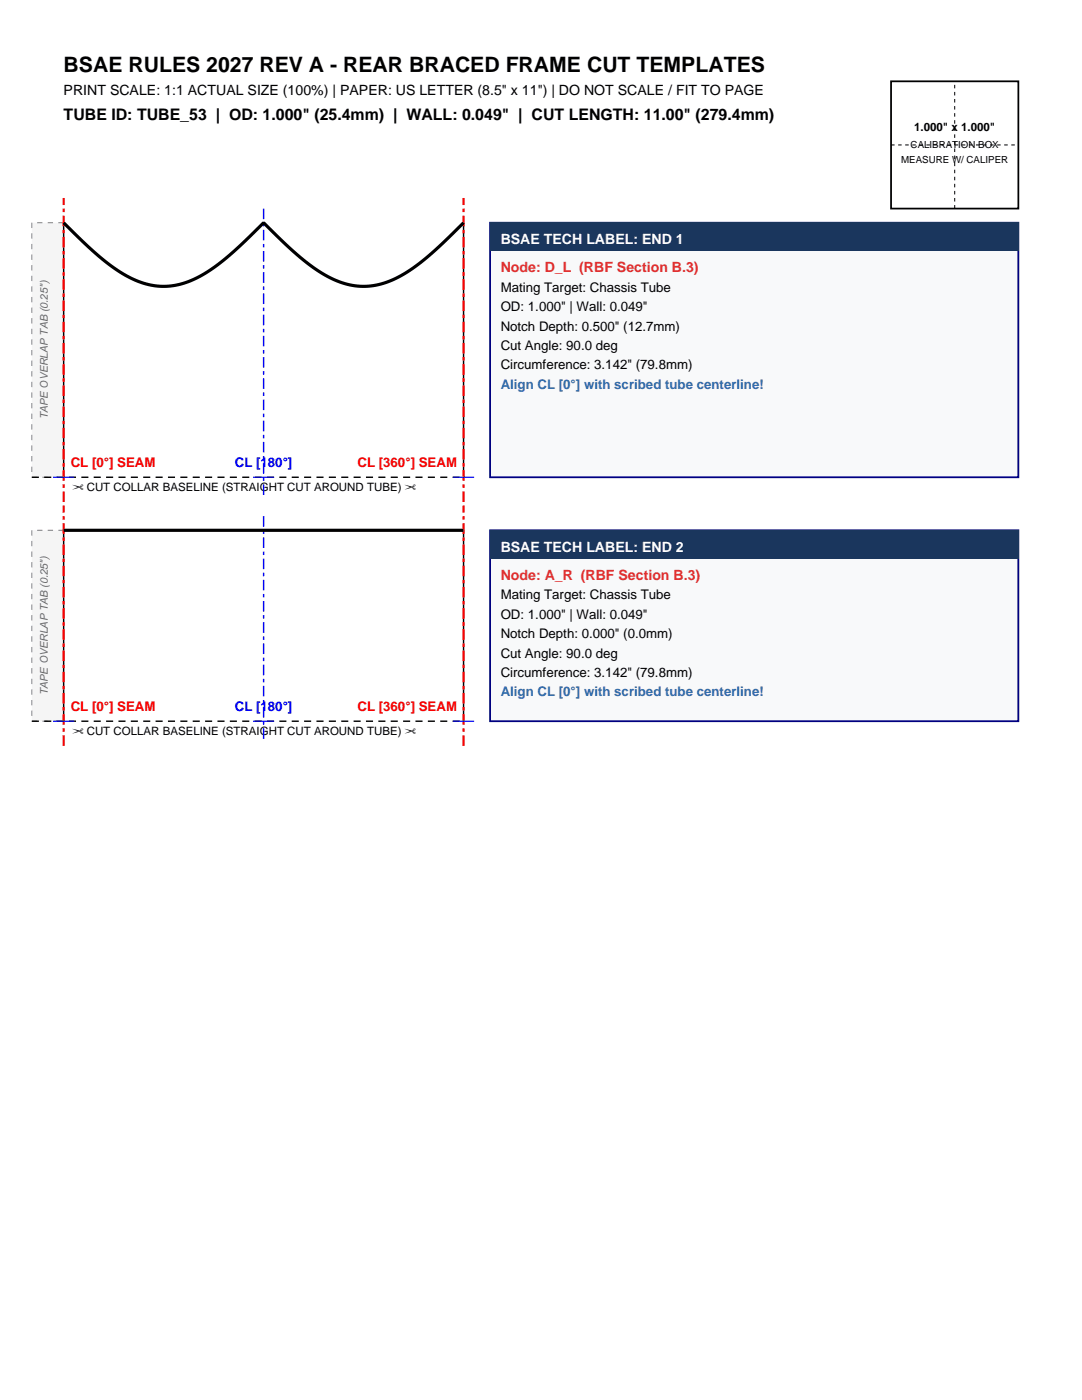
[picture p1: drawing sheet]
<svg xmlns="http://www.w3.org/2000/svg" width="216mm" height="279mm" viewBox="0 0 216 279" stroke-linecap="round" stroke-linejoin="round" font-family="sans-serif">
<defs><g id="words">
<text font-size="4.2" x="12.7" y="14.5">BSAE RULES 2027 REV A - REAR BRACED FRAME CUT TEMPLATES</text>
<text font-size="3.2" x="12.7" y="24">TUBE ID: TUBE_53 | OD: 1.000&quot; (25.4mm) | WALL: 0.049&quot; | CUT LENGTH: 11.00&quot; (279.4mm)</text>
<text font-size="2.8" x="12.7" y="19.1">PRINT SCALE: 1:1 ACTUAL SIZE (100%) | PAPER: US LETTER (8.5&quot; x 11&quot;) | DO NOT SCALE / FIT TO PAGE</text>
<g font-size="2.8" fill="#fff">
<text x="99.9" y="48.7">BSAE TECH LABEL: END 1</text>
<text x="99.9" y="110.1">BSAE TECH LABEL: END 2</text>
</g>
<g font-size="2.8" fill="#c53030">
<text x="99.9" y="54.3">Node: D_L (RBF Section B.3)</text>
<text x="99.9" y="115.7">Node: A_R (RBF Section B.3)</text>
</g>
<g font-size="2.6">
<text x="99.9" y="58.2">Mating Target: Chassis Tube</text>
<text x="99.9" y="62.1">OD: 1.000&quot; | Wall: 0.049&quot;</text>
<text x="99.9" y="66">Notch Depth: 0.500&quot; (12.7mm)</text>
<text x="99.9" y="69.8">Cut Angle: 90.0 deg</text>
<text x="99.9" y="73.7">Circumference: 3.142&quot; (79.8mm)</text>
<text x="99.9" y="119.6">Mating Target: Chassis Tube</text>
<text x="99.9" y="123.5">OD: 1.000&quot; | Wall: 0.049&quot;</text>
<text x="99.9" y="127.4">Notch Depth: 0.000&quot; (0.0mm)</text>
<text x="99.9" y="131.2">Cut Angle: 90.0 deg</text>
<text x="99.9" y="135.1">Circumference: 3.142&quot; (79.8mm)</text>
</g>
<g font-size="2.6" fill="#2b6cb0">
<text x="99.9" y="77.6">Align CL [0°] with scribed tube centerline!</text>
<text x="99.9" y="139">Align CL [0°] with scribed tube centerline!</text>
</g>
<g font-size="2.6" fill="#f00">
<text x="14.1" y="93.1">CL [0°] SEAM</text>
<text x="71.3" y="93.1">CL [360°] SEAM</text>
<text x="14.1" y="141.8">CL [0°] SEAM</text>
<text x="71.3" y="141.8">CL [360°] SEAM</text>
</g>
<g font-size="2.6" fill="#00f">
<text x="46.9" y="93.1">CL [180°]</text>
<text x="46.9" y="141.8">CL [180°]</text>
</g>
<g font-size="2.3">
<text x="182.4" y="26.1">1.000&quot; x 1.000&quot;</text>
<text x="14.5" y="98.1">✂ CUT COLLAR BASELINE (STRAIGHT CUT AROUND TUBE) ✂</text>
<text x="14.5" y="146.8">✂ CUT COLLAR BASELINE (STRAIGHT CUT AROUND TUBE) ✂</text>
</g>
<g font-size="2.1" fill="#696969">
<text x="9.5" y="83.7" transform="rotate(-90 9.5 83.7)">TAPE OVERLAP TAB (0.25&quot;)</text>
<text x="9.5" y="138.7" transform="rotate(-90 9.5 138.7)">TAPE OVERLAP TAB (0.25&quot;)</text>
</g>
<g font-size="1.9">
<text x="181.7" y="29.6">CALIBRATION BOX</text>
<text x="179.8" y="32.5">MEASURE W/ CALIPER</text>
</g>
</g></defs>
<path d="M177.8 16.2h25.4v25.4h-25.4z" fill="none" stroke="#000" stroke-width=".35"/>
<path d="M177.8 28.9h25.4M190.5 41.6v-25.4" fill="none" stroke="#000" stroke-width=".2" stroke-dasharray=".7 .7" stroke-linecap="butt"/>
<path d="M6.3 44.4h6.4v50.8h-6.4z" fill-rule="evenodd" fill="#f5f5f5" stroke="#808080" stroke-width=".2" stroke-dasharray="1.1 1.1" stroke-linecap="butt"/>
<path d="M6.3 95.2h86.2" fill="none" stroke="#000" stroke-width=".28" stroke-dasharray="1.4 1.1" stroke-linecap="butt"/>
<path d="M12.7 44.4v50.8M92.5 44.4v50.8" fill="none" stroke="#000" stroke-width=".28"/>
<path d="M12.7 100.2v-60.7M92.5 100.2v-60.7" fill="none" stroke="#f00" stroke-width=".42" stroke-dasharray="2.1 .7 .7 .7" stroke-linecap="butt"/>
<path d="M52.6 98.8v-57.9" fill="none" stroke="#00f" stroke-width=".28" stroke-dasharray="2.1 .7 .7 .7" stroke-linecap="butt"/>
<path d="M10.6 95.2h4.2M50.5 95.2h4.2M90.4 95.2h4.2" fill="none" stroke="#00f" stroke-width=".21"/>
<path d="M12.7 44.4l6.4 6.2 2.5 2 2.2 1.6 2.2 1.3 2.3 .9 2.2 .6 2.2 .1 2-.1 2.2-.6 2.3-.9 2.2-1.2 2.2-1.6 2.4-2 6.5-6.1h.2l4.2 4.1 3.1 2.8 2.7 2 2.5 1.6 2.6 1.2 2.5 .6 2.4 .2 2.5-.2 1.7-.5 2-.8 3.8-2.3 4.2-3.5 5.6-5.4" fill="none" stroke="#000" stroke-width=".63" stroke-linecap="butt"/>
<path d="M97.8 44.4h105.4v50.8h-105.4z" fill-rule="evenodd" fill="#f8f9fa" stroke="#000080" stroke-width=".35"/>
<path d="M97.8 44.4h105.4v5.7h-105.4z" fill-rule="evenodd" fill="#1a365d"/>
<path d="M6.3 105.8h6.4v38.1h-6.4z" fill-rule="evenodd" fill="#f5f5f5" stroke="#808080" stroke-width=".2" stroke-dasharray="1.1 1.1" stroke-linecap="butt"/>
<path d="M6.3 143.9h86.2" fill="none" stroke="#000" stroke-width=".28" stroke-dasharray="1.4 1.1" stroke-linecap="butt"/>
<path d="M12.7 105.8v38.1M92.5 105.8v38.1" fill="none" stroke="#000" stroke-width=".28"/>
<path d="M12.7 148.9v-48M92.5 148.9v-48" fill="none" stroke="#f00" stroke-width=".42" stroke-dasharray="2.1 .7 .7 .7" stroke-linecap="butt"/>
<path d="M52.6 147.5v-45.2" fill="none" stroke="#00f" stroke-width=".28" stroke-dasharray="2.1 .7 .7 .7" stroke-linecap="butt"/>
<path d="M10.6 143.9h4.2M50.5 143.9h4.2M90.4 143.9h4.2" fill="none" stroke="#00f" stroke-width=".21"/>
<path d="M12.7 105.8h79.8" fill="none" stroke="#000" stroke-width=".63" stroke-linecap="butt"/>
<path d="M97.8 105.8h105.4v38.1h-105.4z" fill-rule="evenodd" fill="#f8f9fa" stroke="#000080" stroke-width=".35"/>
<path d="M97.8 105.8h105.4v5.7h-105.4z" fill-rule="evenodd" fill="#1a365d"/>
<use href="#words"/>
</svg>
